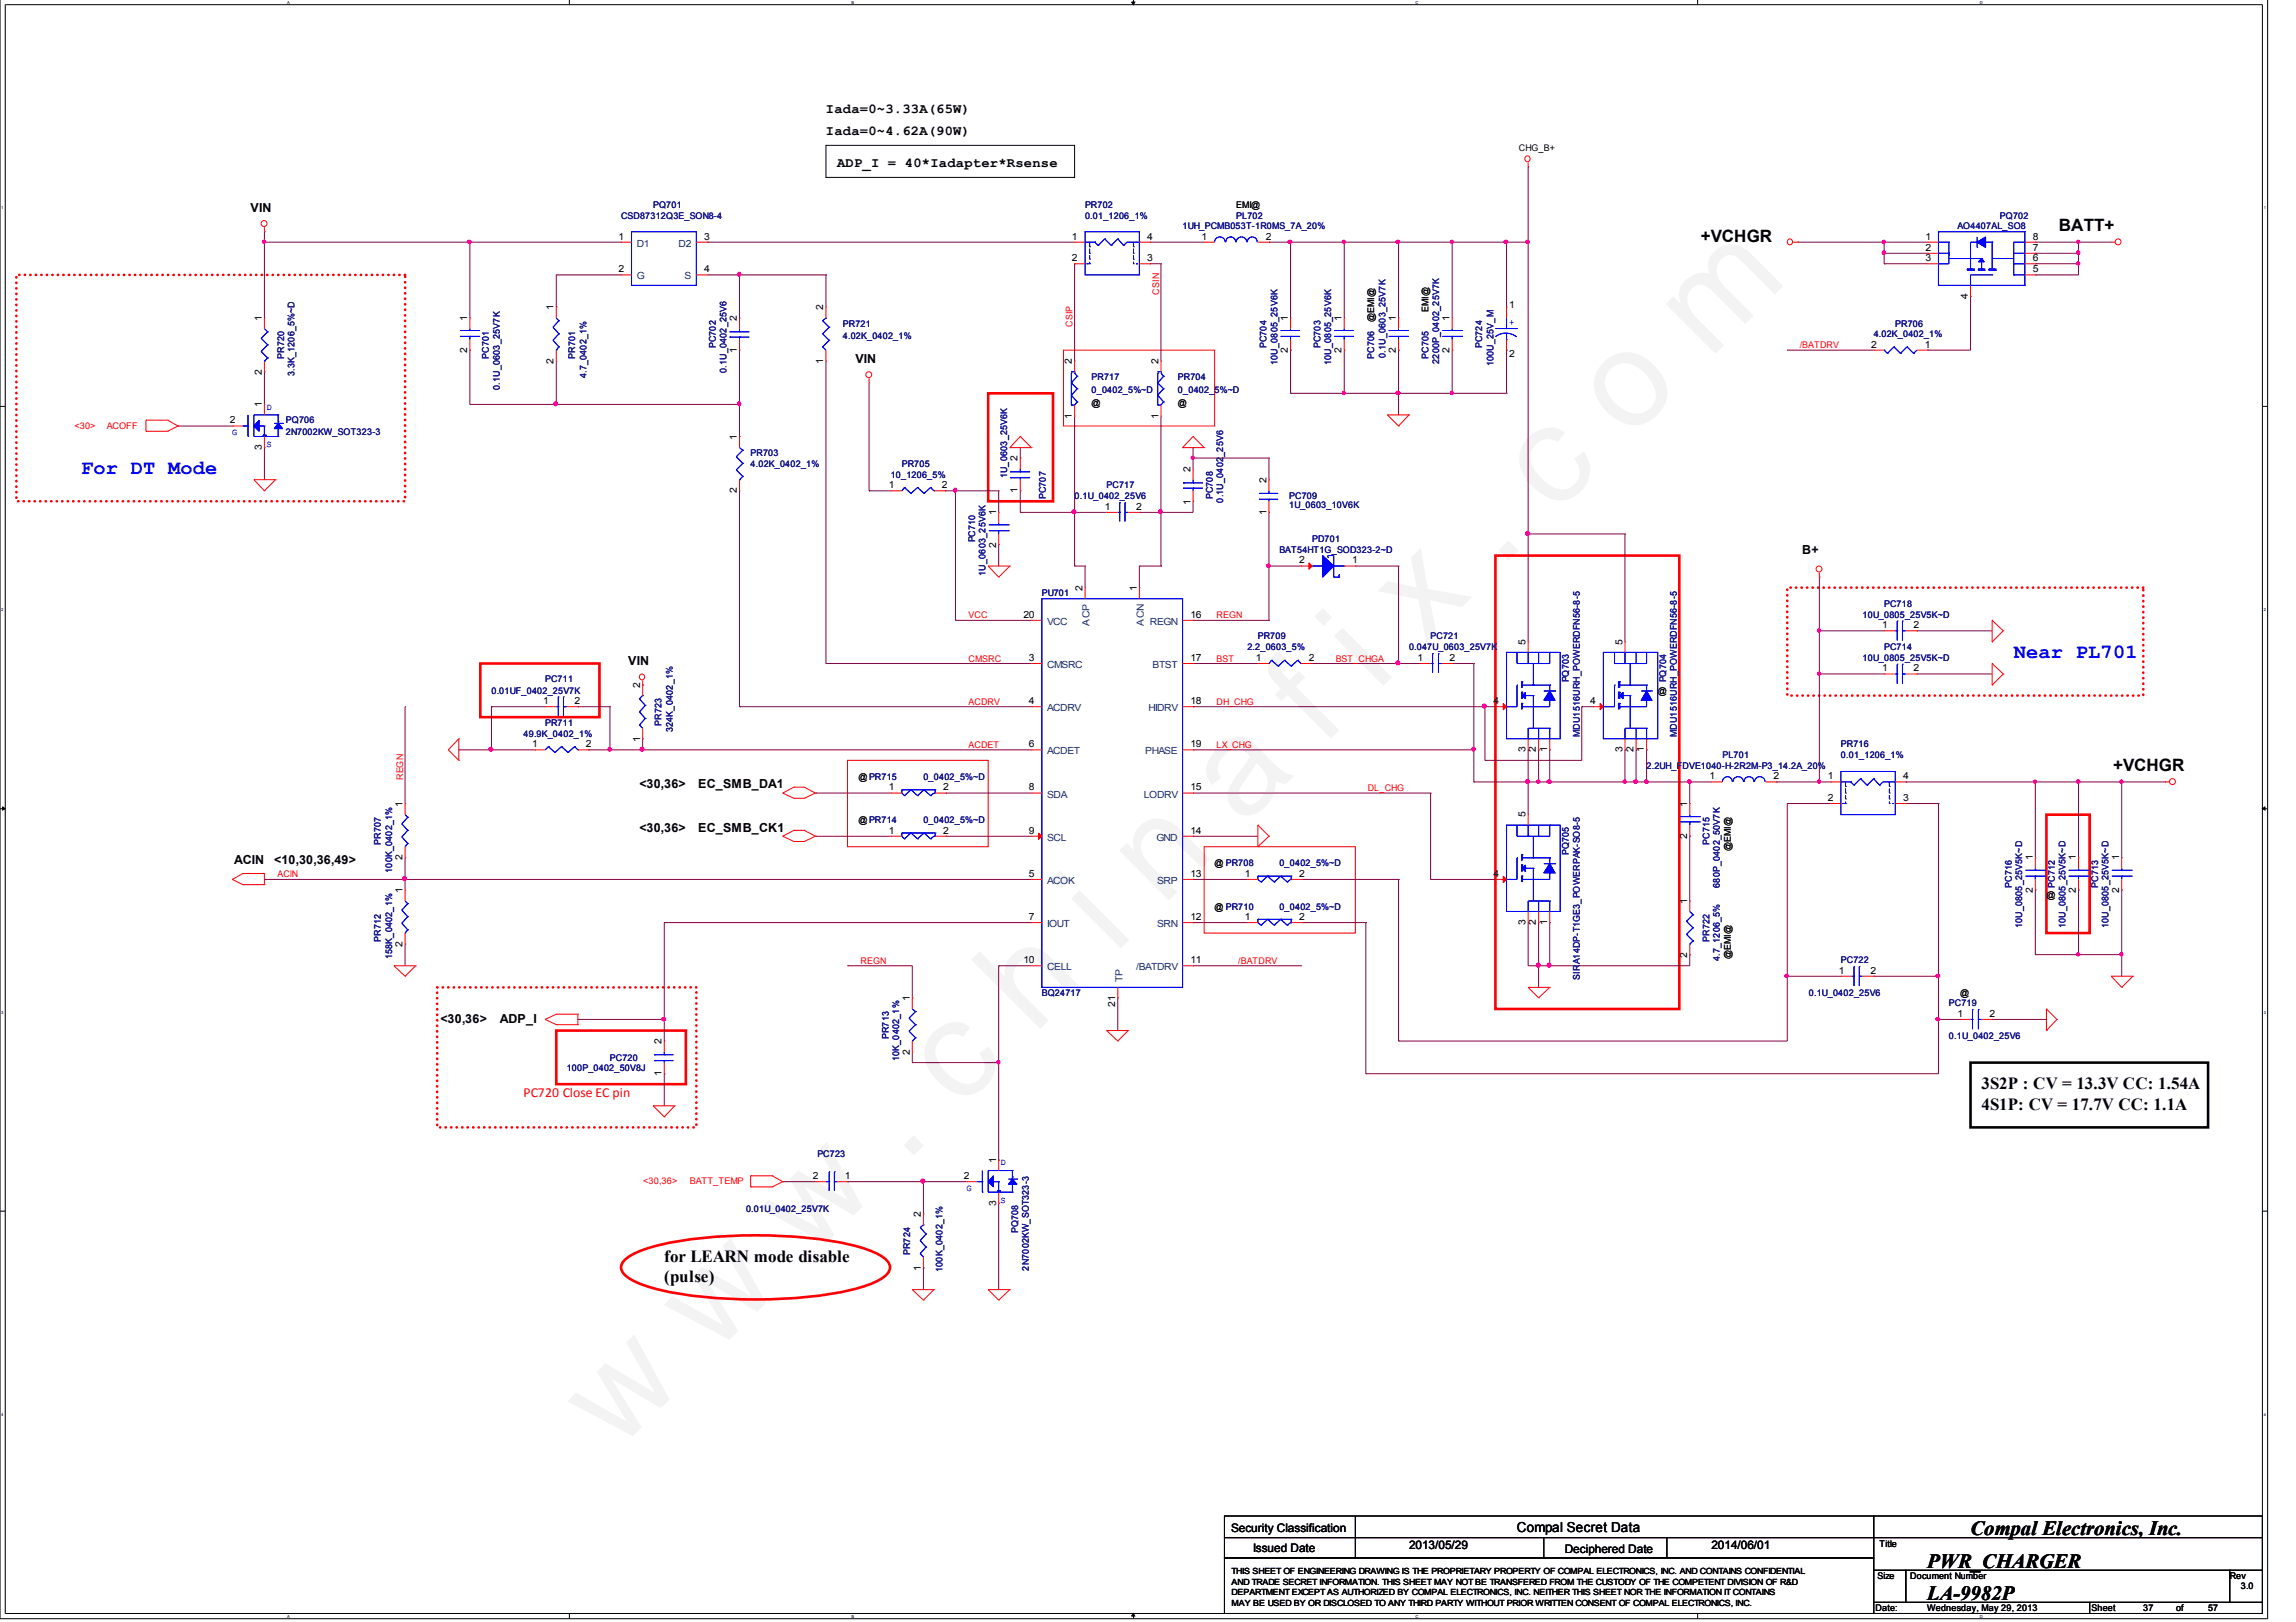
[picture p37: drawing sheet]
<svg xmlns="http://www.w3.org/2000/svg" width="297mm" height="210mm" viewBox="0 0 297 210" stroke-linecap="round" stroke-linejoin="round" font-family="sans-serif">
<defs><g id="words">
<text font-size="17.6" fill="#f0f" x="79.7" y="188" transform="rotate(-45 79.7 188)">w w w . c h i n a f i x . c o m</text>
<g font-size="2.6" fill="#00f">
<text x="10.5" y="61.4">For DT Mode</text>
<text x="260.5" y="85.2">Near PL701</text>
</g>
<g font-size="2.6">
<text x="249.3" y="202.9">PWR_CHARGER</text>
<text x="254.9" y="198.6">Compal Electronics, Inc.</text>
<text x="249.3" y="207">LA-9982P</text>
</g>
<g font-size="2.2">
<text x="266.4" y="29.9">BATT+</text>
<text x="220" y="31.3">+VCHGR</text>
<text x="273.4" y="99.8">+VCHGR</text>
<text x="256.4" y="141">3S2P : CV = 13.3V CC: 1.54A</text>
<text x="256.4" y="143.6">4S1P: CV = 17.7V CC: 1.1A</text>
<text x="85.9" y="163.3">for LEARN mode disable</text>
<text x="85.9" y="166">(pulse)</text>
</g>
<g font-size="1.8">
<text x="106.8" y="17.5">Iada=0~4.62A(90W)</text>
<text x="106.8" y="14.7">Iada=0~3.33A(65W)</text>
<text x="108.3" y="21.6">ADP_I = 40*Iadapter*Rsense</text>
<text x="196.3" y="198.2">Compal Secret Data</text>
</g>
<text font-size="1.8" fill="#f00" x="67.7" y="142">PC720 Close EC pin</text>
<g font-size="1.6">
<text x="32.4" y="27.4">VIN</text>
<text x="110.7" y="47">VIN</text>
<text x="233.2" y="71.7">B+</text>
<text x="81.3" y="86.1">VIN</text>
<text x="82.7" y="102">&lt;30,36&gt;</text>
<text x="82.7" y="107.6">&lt;30,36&gt;</text>
<text x="90.3" y="102">EC_SMB_DA1</text>
<text x="90.3" y="107.6">EC_SMB_CK1</text>
<text x="30.3" y="111.8">ACIN</text>
<text x="35.5" y="111.8">&lt;10,30,36,49&gt;</text>
<text x="57" y="132.4">&lt;30,36&gt;</text>
<text x="64.7" y="132.4">ADP_I</text>
</g>
<g font-size="1.5">
<text x="159.3" y="198.2">Security Classification</text>
<text x="162.1" y="200.8">Issued Date</text>
<text x="182.3" y="200.4">2013/05/29</text>
<text x="202.4" y="201">Deciphered Date</text>
<text x="221.4" y="200.4">2014/06/01</text>
</g>
<g font-size="1.3">
<text x="80" y="31">1</text>
<text x="80" y="35.2">2</text>
<text x="91.1" y="35.2">4</text>
<text x="91.1" y="31">3</text>
<text x="138.7" y="31">1</text>
<text x="138.7" y="33.8">2</text>
<text x="148.4" y="33.8">3</text>
<text x="148.4" y="31">4</text>
<text x="155.4" y="31">1</text>
<text x="163.7" y="31">2</text>
<text x="249.1" y="33.8">3</text>
<text x="249.1" y="32.4">2</text>
<text x="249.1" y="31">1</text>
<text x="263" y="33.8">6</text>
<text x="263" y="35.2">5</text>
<text x="263" y="32.4">7</text>
<text x="263" y="31">8</text>
<text x="33.9" y="41.5" transform="rotate(-90 33.9 41.5)">1</text>
<text x="60.5" y="41.5" transform="rotate(-90 60.5 41.5)">1</text>
<text x="71.6" y="40.1" transform="rotate(-90 71.6 40.1)">1</text>
<text x="95.3" y="41.5" transform="rotate(-90 95.3 41.5)">2</text>
<text x="106.5" y="40.1" transform="rotate(-90 106.5 40.1)">2</text>
<text x="166.6" y="41.5" transform="rotate(-90 166.6 41.5)">1</text>
<text x="173.6" y="41.5" transform="rotate(-90 173.6 41.5)">1</text>
<text x="180.6" y="41.5" transform="rotate(-90 180.6 41.5)">1</text>
<text x="187.5" y="41.5" transform="rotate(-90 187.5 41.5)">1</text>
<text x="195.2" y="39.9">1</text>
<text x="254.6" y="38.7" transform="rotate(-90 254.6 38.7)">4</text>
<text x="60.5" y="45.7" transform="rotate(-90 60.5 45.7)">2</text>
<text x="71.6" y="47.1" transform="rotate(-90 71.6 47.1)">2</text>
<text x="95.3" y="45.7" transform="rotate(-90 95.3 45.7)">1</text>
<text x="106.5" y="47.1" transform="rotate(-90 106.5 47.1)">1</text>
<text x="138.7" y="47.1" transform="rotate(-90 138.7 47.1)">2</text>
<text x="149.9" y="47.1" transform="rotate(-90 149.9 47.1)">2</text>
<text x="166.6" y="45.7" transform="rotate(-90 166.6 45.7)">2</text>
<text x="173.6" y="45.7" transform="rotate(-90 173.6 45.7)">2</text>
<text x="180.6" y="45.7" transform="rotate(-90 180.6 45.7)">2</text>
<text x="187.5" y="45.7" transform="rotate(-90 187.5 45.7)">2</text>
<text x="195.2" y="46.2">2</text>
<text x="242.1" y="45">2</text>
<text x="249" y="45">1</text>
<text x="33.9" y="52.7" transform="rotate(-90 33.9 52.7)">1</text>
<text x="33.9" y="48.5" transform="rotate(-90 33.9 48.5)">2</text>
<text x="29.7" y="54.8">2</text>
<text x="33.9" y="58.3" transform="rotate(-90 33.9 58.3)">3</text>
<text x="95.3" y="56.9" transform="rotate(-90 95.3 56.9)">1</text>
<text x="131.7" y="59.7" transform="rotate(-90 131.7 59.7)">2</text>
<text x="138.7" y="54.2" transform="rotate(-90 138.7 54.2)">1</text>
<text x="149.9" y="54.2" transform="rotate(-90 149.9 54.2)">1</text>
<text x="95.3" y="63.9" transform="rotate(-90 95.3 63.9)">2</text>
<text x="115" y="63.2">1</text>
<text x="121.8" y="63.2">2</text>
<text x="131.7" y="63.9" transform="rotate(-90 131.7 63.9)">1</text>
<text x="142.9" y="66">1</text>
<text x="147" y="66">2</text>
<text x="154" y="65.3" transform="rotate(-90 154 65.3)">1</text>
<text x="154" y="61.1" transform="rotate(-90 154 61.1)">2</text>
<text x="163.8" y="62.5" transform="rotate(-90 163.8 62.5)">2</text>
<text x="128.9" y="70.9" transform="rotate(-90 128.9 70.9)">2</text>
<text x="128.9" y="66.6" transform="rotate(-90 128.9 66.6)">1</text>
<text x="163.8" y="66.6" transform="rotate(-90 163.8 66.6)">1</text>
<text x="140" y="76.5" transform="rotate(-90 140 76.5)">2</text>
<text x="147.1" y="76.5" transform="rotate(-90 147.1 76.5)">1</text>
<text x="168.1" y="72.9">2</text>
<text x="174.9" y="72.9">1</text>
<text x="132.4" y="79.9">20</text>
<text x="154" y="79.9">16</text>
<text x="197.4" y="83.4" transform="rotate(-90 197.4 83.4)">5</text>
<text x="209.9" y="83.4" transform="rotate(-90 209.9 83.4)">5</text>
<text x="243.5" y="81.3">1</text>
<text x="247.6" y="81.3">2</text>
<text x="82.8" y="89" transform="rotate(-90 82.8 89)">2</text>
<text x="133.1" y="85.5">3</text>
<text x="154" y="85.5">17</text>
<text x="162.5" y="85.5">1</text>
<text x="169.3" y="85.5">2</text>
<text x="183.4" y="85.5">1</text>
<text x="187.5" y="85.5">2</text>
<text x="243.5" y="86.9">1</text>
<text x="247.6" y="86.9">2</text>
<text x="70.3" y="91.1">1</text>
<text x="74.3" y="91.1">2</text>
<text x="133.1" y="91.1">4</text>
<text x="154" y="91.1">18</text>
<text x="193.2" y="91.1">4</text>
<text x="205.7" y="91.1">4</text>
<text x="68.8" y="96.7">1</text>
<text x="75.8" y="96.7">2</text>
<text x="82.8" y="96" transform="rotate(-90 82.8 96)">1</text>
<text x="133.1" y="96.7">6</text>
<text x="154" y="96.7">19</text>
<text x="197.4" y="97.4" transform="rotate(-90 197.4 97.4)">3</text>
<text x="198.7" y="97.4" transform="rotate(-90 198.7 97.4)">2</text>
<text x="200.2" y="97.4" transform="rotate(-90 200.2 97.4)">1</text>
<text x="209.9" y="97.4" transform="rotate(-90 209.9 97.4)">3</text>
<text x="211.3" y="97.4" transform="rotate(-90 211.3 97.4)">2</text>
<text x="212.7" y="97.4" transform="rotate(-90 212.7 97.4)">1</text>
<text x="221.1" y="100.9">1</text>
<text x="229.4" y="100.9">2</text>
<text x="236.5" y="100.9">1</text>
<text x="246.2" y="100.9">4</text>
<text x="52.1" y="104.4" transform="rotate(-90 52.1 104.4)">1</text>
<text x="115" y="102.3">1</text>
<text x="115" y="107.9">1</text>
<text x="122" y="102.3">2</text>
<text x="122" y="107.9">2</text>
<text x="133.1" y="107.9">9</text>
<text x="133.1" y="102.3">8</text>
<text x="154" y="102.3">15</text>
<text x="154" y="107.9">14</text>
<text x="197.4" y="105.8" transform="rotate(-90 197.4 105.8)">5</text>
<text x="218.3" y="104.4" transform="rotate(-90 218.3 104.4)">1</text>
<text x="236.5" y="103.6">2</text>
<text x="246.2" y="103.6">3</text>
<text x="52.1" y="111.4" transform="rotate(-90 52.1 111.4)">2</text>
<text x="133.1" y="113.5">5</text>
<text x="154" y="113.5">13</text>
<text x="161" y="113.5">1</text>
<text x="168.1" y="113.5">2</text>
<text x="193.2" y="113.5">4</text>
<text x="218.3" y="108.6" transform="rotate(-90 218.3 108.6)">2</text>
<text x="263" y="111.4" transform="rotate(-90 263 111.4)">1</text>
<text x="268.6" y="111.4" transform="rotate(-90 268.6 111.4)">1</text>
<text x="274.2" y="111.4" transform="rotate(-90 274.2 111.4)">1</text>
<text x="52.1" y="115.6" transform="rotate(-90 52.1 115.6)">1</text>
<text x="133.1" y="119.1">7</text>
<text x="154" y="119.1">12</text>
<text x="161" y="119.1">1</text>
<text x="168.1" y="119.1">2</text>
<text x="197.4" y="119.7" transform="rotate(-90 197.4 119.7)">3</text>
<text x="198.7" y="119.7" transform="rotate(-90 198.7 119.7)">2</text>
<text x="200.2" y="119.7" transform="rotate(-90 200.2 119.7)">1</text>
<text x="218.3" y="116.9" transform="rotate(-90 218.3 116.9)">1</text>
<text x="263" y="115.6" transform="rotate(-90 263 115.6)">2</text>
<text x="268.6" y="115.6" transform="rotate(-90 268.6 115.6)">2</text>
<text x="274.2" y="115.6" transform="rotate(-90 274.2 115.6)">2</text>
<text x="52.1" y="122.5" transform="rotate(-90 52.1 122.5)">2</text>
<text x="132.4" y="124.6">10</text>
<text x="154" y="124.6">11</text>
<text x="218.3" y="124" transform="rotate(-90 218.3 124)">2</text>
<text x="237.9" y="126">1</text>
<text x="242" y="126">2</text>
<text x="117.7" y="129.6" transform="rotate(-90 117.7 129.6)">1</text>
<text x="144.3" y="130.3" transform="rotate(-90 144.3 130.3)">21</text>
<text x="253.2" y="131.6">1</text>
<text x="257.4" y="131.6">2</text>
<text x="85.6" y="135.1" transform="rotate(-90 85.6 135.1)">2</text>
<text x="117.7" y="136.5" transform="rotate(-90 117.7 136.5)">2</text>
<text x="85.6" y="139.3" transform="rotate(-90 85.6 139.3)">1</text>
<text x="105.2" y="152.6">2</text>
<text x="109.3" y="152.6">1</text>
<text x="124.7" y="152.6">2</text>
<text x="128.9" y="150.5" transform="rotate(-90 128.9 150.5)">1</text>
<text x="119.1" y="157.5" transform="rotate(-90 119.1 157.5)">2</text>
<text x="128.9" y="156.1" transform="rotate(-90 128.9 156.1)">3</text>
<text x="119.1" y="164.4" transform="rotate(-90 119.1 164.4)">1</text>
</g>
<g font-size="1.3" fill="#004080">
<text x="82.4" y="31.9">D1</text>
<text x="87.8" y="31.9">D2</text>
<text x="82.4" y="36.2">G</text>
<text x="88.6" y="36.2">S</text>
<text x="135.5" y="80.9">VCC</text>
<text x="141" y="81" transform="rotate(-90 141 81)">ACP</text>
<text x="148" y="81" transform="rotate(-90 148 81)">ACN</text>
<text x="148.8" y="80.9">REGN</text>
<text x="135.5" y="86.5">CMSRC</text>
<text x="149.1" y="86.5">BTST</text>
<text x="135.5" y="92">ACDRV</text>
<text x="148.6" y="92">HIDRV</text>
<text x="135.5" y="97.6">ACDET</text>
<text x="148.2" y="97.6">PHASE</text>
<text x="135.5" y="103.2">SDA</text>
<text x="148" y="103.2">LODRV</text>
<text x="135.5" y="108.8">SCL</text>
<text x="149.6" y="108.8">GND</text>
<text x="135.5" y="120">IOUT</text>
<text x="135.5" y="114.4">ACOK</text>
<text x="149.7" y="120">SRN</text>
<text x="149.7" y="114.4">SRP</text>
<text x="135.5" y="125.6">CELL</text>
<text x="147" y="125.6">/BATDRV</text>
<text x="145.2" y="127.1" transform="rotate(-90 145.2 127.1)">TP</text>
</g>
<g font-size="1.2">
<text x="196.5" y="19.6">CHG_B+</text>
<text x="159.9" y="26.9">EMI@</text>
<text x="177.8" y="41.7" transform="rotate(-90 177.8 41.7)">@EMI@</text>
<text x="184.8" y="40.4" transform="rotate(-90 184.8 40.4)">EMI@</text>
<text x="141.2" y="52.6">@</text>
<text x="152.4" y="52.6">@</text>
<text x="214.5" y="89.8">@</text>
<text x="111.1" y="100.9">@PR715</text>
<text x="111.1" y="106.5">@PR714</text>
<text x="157.1" y="112.1">@ PR708</text>
<text x="223.9" y="110.2" transform="rotate(-90 223.9 110.2)">@EMI@</text>
<text x="157.1" y="117.7">@ PR710</text>
<text x="264.8" y="116.3">@</text>
<text x="223.9" y="124.1" transform="rotate(-90 223.9 124.1)">@EMI@</text>
<text x="253.6" y="128.9">@</text>
<text x="243.2" y="200.3">Title</text>
<text x="242.7" y="208.5">Date:</text>
<text x="242.9" y="204.3">Size</text>
<text x="247.1" y="204.3">Document Number</text>
<text x="249.3" y="208.5">Wednesday, May 29, 2013</text>
<text x="270.6" y="208.5">Sheet</text>
<text x="277.3" y="208.5">37</text>
<text x="281.5" y="208.5">of</text>
<text x="285.7" y="208.5">57</text>
<text x="288.5" y="204.3">Rev</text>
<text x="289.9" y="205.7">3.0</text>
</g>
<g font-size="1.2" fill="#000080">
<text x="80.3" y="28.3">CSD87312Q3E_SON8-4</text>
<text x="84.5" y="26.9">PQ701</text>
<text x="140.4" y="26.9">PR702</text>
<text x="140.4" y="28.3">0.01_1206_1%</text>
<text x="153" y="29.6">1UH_PCMB053T-1R0MS_7A_20%</text>
<text x="159.9" y="28.3">PL702</text>
<text x="253.2" y="29.6">AO4407AL_SO8</text>
<text x="258.7" y="28.3">PQ702</text>
<text x="36.7" y="46.4" transform="rotate(-90 36.7 46.4)">PR720</text>
<text x="63.2" y="46.4" transform="rotate(-90 63.2 46.4)">PC701</text>
<text x="74.4" y="46.4" transform="rotate(-90 74.4 46.4)">PR701</text>
<text x="92.6" y="45.1" transform="rotate(-90 92.6 45.1)">PC702</text>
<text x="109.1" y="42.3">PR721</text>
<text x="109.1" y="43.9">4.02K_0402_1%</text>
<text x="163.8" y="45.1" transform="rotate(-90 163.8 45.1)">PC704</text>
<text x="165.3" y="47.3" transform="rotate(-90 165.3 47.3)">10U_0805_25V6K</text>
<text x="170.9" y="45.1" transform="rotate(-90 170.9 45.1)">PC703</text>
<text x="172.2" y="47.3" transform="rotate(-90 172.2 47.3)">10U_0805_25V6K</text>
<text x="177.8" y="46.4" transform="rotate(-90 177.8 46.4)">PC706</text>
<text x="179.2" y="46.3" transform="rotate(-90 179.2 46.3)">0.1U_0603_25V7K</text>
<text x="184.8" y="46.4" transform="rotate(-90 184.8 46.4)">PC705</text>
<text x="186.2" y="47.1" transform="rotate(-90 186.2 47.1)">2200P_0402_25V7K</text>
<text x="191.8" y="45.1" transform="rotate(-90 191.8 45.1)">PC724</text>
<text x="193.2" y="47.4" transform="rotate(-90 193.2 47.4)">100U_25V_M</text>
<text x="242.4" y="43.6">4.02K_0402_1%</text>
<text x="245.2" y="42.3">PR706</text>
<text x="38.1" y="48.7" transform="rotate(-90 38.1 48.7)">3.3K_1206_5%~D</text>
<text x="64.7" y="50.5" transform="rotate(-90 64.7 50.5)">0.1U_0603_25V7K</text>
<text x="75.9" y="49" transform="rotate(-90 75.9 49)">4.7_0402_1%</text>
<text x="94" y="48.3" transform="rotate(-90 94 48.3)">0.1U_0402_25V6</text>
<text x="141.2" y="49.2">PR717</text>
<text x="141.2" y="50.9">0_0402_5%~D</text>
<text x="152.4" y="49.2">PR704</text>
<text x="152.4" y="50.9">0_0402_5%~D</text>
<text x="37" y="54.8">PQ706</text>
<text x="37" y="56.2">2N7002KW_SOT323-3</text>
<text x="97.1" y="59">PR703</text>
<text x="97.1" y="60.4">4.02K_0402_1%</text>
<text x="115.2" y="61.8">10_1206_5%</text>
<text x="116.7" y="60.4">PR705</text>
<text x="130.3" y="61.9" transform="rotate(-90 130.3 61.9)">1U_0603_25V6K</text>
<text x="135.3" y="64.6" transform="rotate(-90 135.3 64.6)">PC707</text>
<text x="139" y="64.6">0.1U_0402_25V6</text>
<text x="143.2" y="63.2">PC717</text>
<text x="156.9" y="64.6" transform="rotate(-90 156.9 64.6)">PC708</text>
<text x="158.2" y="65" transform="rotate(-90 158.2 65)">0.1U_0402_25V6</text>
<text x="166.8" y="64.6">PC709</text>
<text x="166.8" y="65.8">1U_0603_10V6K</text>
<text x="126.2" y="70.2" transform="rotate(-90 126.2 70.2)">PC710</text>
<text x="165.5" y="71.6">BAT54HT1G_SOD323-2~D</text>
<text x="169.8" y="70.2">PD701</text>
<text x="127.5" y="74.5" transform="rotate(-90 127.5 74.5)">1U_0603_25V6K</text>
<text x="134.8" y="77.1">PU701</text>
<text x="162.7" y="82.7">PR709</text>
<text x="185.1" y="82.7">PC721</text>
<text x="241" y="79.9">10U_0805_25V5K~D</text>
<text x="243.8" y="78.6">PC718</text>
<text x="63.6" y="89.8">0.01UF_0402_25V7K</text>
<text x="70.5" y="88.3">PC711</text>
<text x="161.4" y="84.2">2.2_0603_5%</text>
<text x="182.3" y="84.2">0.047U_0603_25V7K</text>
<text x="202.9" y="88.3" transform="rotate(-90 202.9 88.3)">PQ703</text>
<text x="215.6" y="88.3" transform="rotate(-90 215.6 88.3)">PQ704</text>
<text x="241" y="85.5">10U_0805_25V5K~D</text>
<text x="243.8" y="84.2">PC714</text>
<text x="67.7" y="95.3">49.9K_0402_1%</text>
<text x="70.5" y="93.9">PR711</text>
<text x="85.6" y="93.9" transform="rotate(-90 85.6 93.9)">PR723</text>
<text x="87" y="94.8" transform="rotate(-90 87 94.8)">324K_0402_1%</text>
<text x="204.4" y="95.3" transform="rotate(-90 204.4 95.3)">MDU1516URH_POWERDFN56-8-5</text>
<text x="216.9" y="95.3" transform="rotate(-90 216.9 95.3)">MDU1516URH_POWERDFN56-8-5</text>
<text x="119.5" y="100.9">0_0402_5%~D</text>
<text x="213" y="99.5">2.2UH_FDVE1040-H-2R2M-P3_14.2A_20%</text>
<text x="222.8" y="98.1">PL701</text>
<text x="238.2" y="96.7">PR716</text>
<text x="238.2" y="98.1">0.01_1206_1%</text>
<text x="119.5" y="106.5">0_0402_5%~D</text>
<text x="49.3" y="109.3" transform="rotate(-90 49.3 109.3)">PR707</text>
<text x="50.7" y="113" transform="rotate(-90 50.7 113)">100K_0402_1%</text>
<text x="165.5" y="112.1">0_0402_5%~D</text>
<text x="202.9" y="110.7" transform="rotate(-90 202.9 110.7)">PQ705</text>
<text x="221.1" y="109.3" transform="rotate(-90 221.1 109.3)">PC715</text>
<text x="165.5" y="117.7">0_0402_5%~D</text>
<text x="222.5" y="114.9" transform="rotate(-90 222.5 114.9)">680P_0402_50V7K</text>
<text x="260.3" y="114.9" transform="rotate(-90 260.3 114.9)">PC716</text>
<text x="265.9" y="114.9" transform="rotate(-90 265.9 114.9)">PC712</text>
<text x="271.4" y="114.9" transform="rotate(-90 271.4 114.9)">PC713</text>
<text x="49.3" y="121.8" transform="rotate(-90 49.3 121.8)">PR712</text>
<text x="50.7" y="124.1" transform="rotate(-90 50.7 124.1)">158K_0402_1%</text>
<text x="221.1" y="121.8" transform="rotate(-90 221.1 121.8)">PR722</text>
<text x="222.5" y="124.4" transform="rotate(-90 222.5 124.4)">4.7_1206_5%</text>
<text x="238.2" y="124.6">PC722</text>
<text x="261.6" y="120.2" transform="rotate(-90 261.6 120.2)">10U_0805_25V5K~D</text>
<text x="267.2" y="120.2" transform="rotate(-90 267.2 120.2)">10U_0805_25V5K~D</text>
<text x="272.8" y="120.2" transform="rotate(-90 272.8 120.2)">10U_0805_25V5K~D</text>
<text x="134.8" y="128.9">BQ24717</text>
<text x="204.4" y="126.8" transform="rotate(-90 204.4 126.8)">SIRA14DP-T1GE3_POWERPAK-SO8-5</text>
<text x="234" y="128.9">0.1U_0402_25V6</text>
<text x="252.1" y="130.2">PC719</text>
<text x="78.9" y="137.3">PC720</text>
<text x="115" y="134.5" transform="rotate(-90 115 134.5)">PR713</text>
<text x="116.3" y="137.3" transform="rotate(-90 116.3 137.3)">10K_0402_1%</text>
<text x="252.1" y="134.5">0.1U_0402_25V6</text>
<text x="73.3" y="138.6">100P_0402_50V8J</text>
<text x="105.7" y="149.8">PC723</text>
<text x="96.5" y="156.8">0.01U_0402_25V7K</text>
<text x="131.7" y="159.6" transform="rotate(-90 131.7 159.6)">PQ708</text>
<text x="117.8" y="162.4" transform="rotate(-90 117.8 162.4)">PR724</text>
<text x="121.9" y="164.6" transform="rotate(-90 121.9 164.6)">100K_0402_1%</text>
<text x="133.1" y="164.4" transform="rotate(-90 133.1 164.4)">2N7002KW_SOT323-3</text>
</g>
<g font-size="1.2" fill="#f00">
<text x="149.9" y="38.1" transform="rotate(-90 149.9 38.1)">CSIN</text>
<text x="138.8" y="42.3" transform="rotate(-90 138.8 42.3)">CSIP</text>
<text x="232.8" y="45.1">/BATDRV</text>
<text x="9.7" y="55.5">&lt;30&gt;</text>
<text x="13.8" y="55.5">ACOFF</text>
<text x="125.3" y="80">VCC</text>
<text x="157.4" y="80">REGN</text>
<text x="125.3" y="85.6">CMSRC</text>
<text x="157.4" y="85.6">BST</text>
<text x="172.8" y="85.6">BST_CHGA</text>
<text x="125.3" y="91.2">ACDRV</text>
<text x="157.4" y="91.2">DH_CHG</text>
<text x="52.2" y="100.9" transform="rotate(-90 52.2 100.9)">REGN</text>
<text x="125.3" y="96.8">ACDET</text>
<text x="157.4" y="96.8">LX_CHG</text>
<text x="177" y="102.4">DL_CHG</text>
<text x="35.9" y="113.6">ACIN</text>
<text x="111.3" y="124.7">REGN</text>
<text x="160.2" y="124.7">/BATDRV</text>
<text x="83.2" y="153.3">&lt;30,36&gt;</text>
<text x="89.2" y="153.3">BATT_TEMP</text>
</g>
<g font-size="1.2" fill="#00f">
<text x="195.2" y="42.1">+</text>
<text x="34.5" y="53">D</text>
<text x="30.1" y="56.3">G</text>
<text x="34.5" y="57.8">S</text>
<text x="125.1" y="154.1">G</text>
<text x="129.5" y="150.8">D</text>
<text x="129.5" y="155.6">S</text>
</g>
<g font-size="1.1">
<text x="159.3" y="203.7">THIS SHEET OF ENGINEERING DRAWING IS THE PROPRIETARY PROPERTY OF COMPAL ELECTRONICS, INC. AND CONTAINS CONFIDENTIAL</text>
<text x="159.3" y="205.1">AND TRADE SECRET INFORMATION. THIS SHEET MAY NOT BE TRANSFERED FROM THE CUSTODY OF THE COMPETENT DIVISION OF R&amp;D</text>
<text x="159.3" y="206.4">DEPARTMENT EXCEPT AS AUTHORIZED BY COMPAL ELECTRONICS, INC. NEITHER THIS SHEET NOR THE INFORMATION IT CONTAINS</text>
<text x="159.3" y="207.8">MAY BE USED BY OR DISCLOSED TO ANY THIRD PARTY WITHOUT PRIOR WRITTEN CONSENT OF COMPAL ELECTRONICS, INC.</text>
</g>
<g font-size=".5">
<text x="37.2" y=".5">A</text>
<text x="110.2" y=".5">B</text>
<text x="183.1" y=".5">C</text>
<text x="256.1" y=".5">D</text>
<text x=".2" y="27.1">1</text>
<text x="292.9" y="27.1">1</text>
<text x=".2" y="79.1">2</text>
<text x="292.9" y="79.1">2</text>
<text x=".2" y="131.2">3</text>
<text x="292.9" y="131.2">3</text>
<text x=".2" y="183.2">4</text>
<text x="292.9" y="183.2">4</text>
<text x="37.2" y="209.4">A</text>
<text x="110.2" y="209.4">B</text>
<text x="183.1" y="209.4">C</text>
<text x="256.1" y="209.4">D</text>
</g>
</g></defs>
<path d="M0 -.1v209.6h293.4v-209.6M.7 .6h292v208.2h-292z" fill="none" stroke="#000" stroke-width=".13"/>
<g fill="#fff">
<path d="M37.2 0h.2v.5h-.2z"/>
<path d="M37.2 208.9h.2v.5h-.2z"/>
</g>
<path d="M73.7 -.1v.7M73.7 208.8v.7" fill="none" stroke="#000" stroke-width=".13"/>
<g fill="#fff">
<path d="M110.2 0h.2v.5h-.2z"/>
<path d="M110.2 208.9h.2v.5h-.2z"/>
</g>
<path d="M146.6 -.1v.7M146.6 208.8v.7" fill="none" stroke="#000" stroke-width=".13"/>
<path d="M146.4 .3h.4l-.2 .3zM146.6 208.8l.2 .3h-.4z" fill="#000" stroke="#000" stroke-width=".13"/>
<g fill="#fff">
<path d="M183.1 0h.3v.5h-.3z"/>
<path d="M183.1 208.9h.3v.5h-.3z"/>
</g>
<path d="M219.6 -.1v.7M219.6 208.8v.7" fill="none" stroke="#000" stroke-width=".13"/>
<g fill="#fff">
<path d="M256.1 0h.3v.5h-.3z"/>
<path d="M256.1 208.9h.3v.5h-.3z"/>
<path d="M.2 26.6h.1v.5h-.1z"/>
<path d="M292.9 26.6h.1v.5h-.1z"/>
<path d="M.2 78.6h.1v.5h-.1z"/>
<path d="M292.9 78.6h.1v.5h-.1z"/>
</g>
<path d="M0 52.6h.7M292.7 52.6h.7" fill="none" stroke="#000" stroke-width=".13"/>
<g fill="#fff">
<path d="M.2 130.7h.1v.5h-.1z"/>
<path d="M292.9 130.7h.1v.5h-.1z"/>
</g>
<path d="M0 104.7h.7M292.7 104.7h.7" fill="none" stroke="#000" stroke-width=".13"/>
<path d="M.3 104.4l.4 .3-.4 .1zM292.7 104.7l.3-.3v.4z" fill="#000" stroke="#000" stroke-width=".13"/>
<g fill="#fff">
<path d="M.2 182.7h.1v.5h-.1z"/>
<path d="M292.9 182.7h.1v.5h-.1z"/>
</g>
<g fill="none" stroke="#000" stroke-width=".13">
<path d="M106.8 18.8h32.2v4.2h-32.2zM0 156.7h.7M292.7 156.7h.7M158.4 196.2h84v2.8h-84zM158.4 199h84v2.6h-84zM175.3 199h.1M175.3 196.2v5.4M199.7 199v2.6M215.6 199v2.6M242.4 196.2h50.3v2.8h-50.3zM242.4 199h50.3v4.2h-50.3zM158.4 201.6h84v7.2h-84z"/>
<path d="M175.3 201.6h.1M199.7 201.6h.1M215.6 201.6h.1M242.4 203.2h4.1v4.2h-4.1zM242.4 207.4h27.9v1.4h-27.9zM246.5 203.2h42v4.2h-42zM270.3 207.4h22.4v1.4h-22.4zM288.5 203.2h4.2v4.2h-4.2z"/>
</g>
<path d="M254.9 137.5h30.8v8.4h-30.8z" fill="none" stroke="#000" stroke-width=".34"/>
<path d="M2.1 35.6h50.3v29.3h-50.3zM231.2 76h46.1v14h-46.1zM56.6 127.8h33.5v18.1h-33.5z" fill="none" stroke="#f00" stroke-width=".34" stroke-dasharray="0 .7"/>
<path d="M193.5 71.9h23.8v58.7h-23.8zM62.1 85.9h15.5v6.9h-15.5zM264.8 105.4h5.5v15.3h-5.5zM80.8 163.1a8.2 8.2 0 0 1 3.4-1.7 58 58 0 0 1 19.4-1.3 32.1 32.1 0 0 1 9.8 2.1 2.5 2.5 0 0 1 1.7 1.8 2.5 2.5 0 0 1-1.7 1.8 34.4 34.4 0 0 1-11.7 2.3 57 57 0 0 1-17.5-1.5 8.2 8.2 0 0 1-3.4-1.6 1.21 1.21 0 0 1 0-1.9z" fill="none" stroke="#f00" stroke-width=".34"/>
<g fill="none" stroke="#800040" stroke-width=".13">
<path d="M34.2 30h.1M34.2 31.3h.1M34.2 30v11.2M34.2 31.3h46.1M60.8 31.3h.1M60.8 31.3v9.9M91.5 31.3h47.5M197.7 21.6h.1M197.7 21.6v47.5M232.6 31.3h16.7M243.8 32.8h5.5M243.8 34.1h5.5"/>
<path d="M243.8 31.3h.1M243.8 32.8h.1M243.8 34.1h.1M243.8 31.3v2.8M254.9 38.4h.1M254.9 38.4v6.9h-5.6M263.3 31.3h9.8M263.3 32.8h5.6M263.3 34.1h5.6M263.3 32.8h.1M263.3 31.3h.1M263.3 34.1h.1"/>
<path d="M263.3 35.6h.1M268.9 31.3h.1M268.9 32.8h.1M268.9 34.1h.1M268.9 31.3v4.3h-5.6M23 55.1h7.1M23 55.1h.1M34.2 48.1h.1M34.2 57.9h.1M34.2 48.1v4.2M34.2 57.9v4.2M60.8 52.3h11.2"/>
<path d="M60.8 45.3h.1M60.8 52.3h.1M60.8 45.3v7M106.8 46.8v39.1M231.2 45.3h11.2M249.3 45.3h.1M52.4 91.5h.1M52.4 91.5v12.5M59.4 97h.1M59.4 97h9.8M63.6 91.5h6.9M63.6 97h.1"/>
<path d="M63.6 91.5h.1M63.6 91.5v5.5M83.1 97h50.3M95.7 91.5h37.7M154.3 97h36.4M154.3 91.5h37.8M235.4 81.6h8.4M235.4 87.2h8.4M248 81.6h9.7M248 87.2h9.7M248 81.6h.1M248 87.2h.1"/>
<path d="M34.2 113.8h.1M34.2 113.8h99.2M52.4 111h.1M52.4 113.8h.1M52.4 111v4.2M85.9 119.4h47.5M154.3 102.6h30.8M246.5 104h.1M246.5 101.2h.1M246.5 104h4.3M246.5 101.2h33.6M250.8 104h.1"/>
<path d="M250.8 104v35h-74.1M263.3 101.2h.1M263.3 115.2h.1M263.3 101.2v9.8M263.3 115.2v8.3M268.9 101.2h.1M268.9 115.2h.1M268.9 101.2v9.8M268.9 115.2v8.3M274.5 101.2h.1M274.5 115.2h.1M274.5 101.2v9.8"/>
<path d="M274.5 115.2v11.1M280.1 101.2h.1M52.4 122.2h.1M52.4 122.2v2.8M180.9 134.7h50.3M231.2 126.3h7M242.4 126.3h.1M242.4 126.3h8.4M250.8 131.9h2.8M250.8 131.9h.1M250.8 126.3h.1M257.7 131.9h7.1"/>
<path d="M257.7 131.9h.1M263.3 123.5h11.2M263.3 123.5h.1M268.9 123.5h.1M274.5 123.5h.1"/>
</g>
<g fill="#f0f" stroke="#f0f" stroke-width=".13">
<path d="M250.5 131.7h.4l.1 .2-.1 .1h-.4l-.1-.1z" fill-rule="evenodd"/>
<path d="M60.5 31.1h.4l.1 .2-.1 .1h-.4v-.1z" fill-rule="evenodd"/>
<path d="M250.5 126.1h.4l.1 .2-.1 .1h-.4l-.1-.1z" fill-rule="evenodd"/>
<path d="M250.5 131.7h.4l.1 .2-.1 .1h-.4l-.1-.1z" fill-rule="evenodd"/>
<path d="M60.5 31.1h.4l.1 .2-.1 .1h-.4v-.1z" fill-rule="evenodd"/>
<path d="M250.5 126.1h.4l.1 .2-.1 .1h-.4l-.1-.1z" fill-rule="evenodd"/>
<circle cx="274.4" cy="101.1" r=".21"/>
<circle cx="263.3" cy="101.1" r=".21"/>
<circle cx="268.9" cy="101.1" r=".21"/>
<circle cx="274.4" cy="123.5" r=".21"/>
<circle cx="63.5" cy="97" r=".25"/>
<circle cx="52.3" cy="113.7" r=".25"/>
<circle cx="34.2" cy="31.3" r=".21"/>
<circle cx="268.9" cy="123.5" r=".21"/>
<circle cx="243.7" cy="31.3" r=".21"/>
<circle cx="243.7" cy="32.7" r=".24"/>
<circle cx="268.9" cy="31.3" r=".21"/>
<circle cx="268.9" cy="34.1" r=".21"/>
<circle cx="268.8" cy="32.7" r=".24"/>
</g>
<g fill="none" stroke="#f00" stroke-width=".13">
<path d="M34.2 30h.1M34.2 29.4v.6M197.7 21.6h.1M197.7 21v.6M249.3 34.1h.1M249.3 32.8h.1M249.3 31.3h.1M249.3 31.3h1.5M249.3 34.1h1.5M249.3 32.8h1.5M254.9 38.4h.1M254.9 36.9v1.5"/>
<path d="M262 31.3h1.3M262 34.1h1.3M262 35.6h1.3M262 32.8h1.3M263.3 34.1h.1M263.3 35.6h.1M263.3 32.8h.1M263.3 31.3h.1M273.1 31.3h.1M273.1 31.3h.5M18.9 55.8h2.8M18.9 55.8h.1"/>
<path d="M18.9 54.4h.1M18.9 54.4h2.8M18.9 54.4v1.4M21.7 54.4h.1M21.7 55.8h.1M21.7 54.4l1.3 .7M23 55.1h.1M23 55.1l-1.3 .7M30.1 55.1h.1M30.1 55.1h1.3M34.2 41.2h.1M34.2 48.1h.1"/>
<path d="M34.2 52.3h.1M34.2 57.9h.1M34.2 41.2v1.3M34.2 46.8v1.3M34.2 52.3v1.4M34.2 56.5v1.4M60.8 41.2h.1M60.8 45.3h.1M60.8 41.2v1.3M60.8 44v1.3M242.4 45.3h.1M242.4 45.3h1.4"/>
<path d="M248 45.3h1.3M249.3 45.3h.1M32.9 62.1l1.3 1.4M32.9 62.1h.1M32.9 62.1h2.7M34.2 63.5h.1M35.6 62.1h.1M35.6 62.1l-1.4 1.4M58 97h.1M58 97l1.4 1.4M59.4 95.6l-1.4 1.4M59.4 98.4h.1"/>
<path d="M59.4 95.6h.1M59.4 95.6v2.8M243.8 87.2h1.4M243.8 81.6h1.4M243.8 87.2h.1M243.8 81.6h.1M246.5 87.2h1.5M246.5 81.6h1.5M248 87.2h.1M248 81.6h.1M257.7 80.3h.1M257.7 83.1h.1"/>
<path d="M257.7 85.9h.1M257.7 88.7h.1M257.7 80.3v2.8M257.7 85.9v2.8M257.7 80.3l1.5 1.3M257.7 85.9l1.5 1.3M259.2 81.6h.1M259.2 87.2h.1M259.2 81.6l-1.5 1.5M259.2 87.2l-1.5 1.5M30.1 113.8h.1M30.1 113.8l1.3 .7"/>
<path d="M31.4 114.5h2.8M31.4 113l-1.3 .8M31.4 113h.1M31.4 114.5h.1M31.4 113h2.8M34.2 113h.1M34.2 114.5h.1M34.2 113v1.5M52.4 115.2h.1M52.4 104h.1M52.4 111h.1M52.4 104v1.4"/>
<path d="M52.4 109.6v1.4M52.4 115.2v1.4M236.8 101.2h1.4M236.8 104h1.4M245.2 101.2h1.3M245.2 104h1.3M246.5 104h.1M246.5 101.2h.1M263.3 111h.1M263.3 115.2h.1M263.3 111v1.4M263.3 113.8v1.4"/>
<path d="M268.9 111h.1M268.9 115.2h.1M268.9 111v1.4M268.9 113.8v1.4M274.5 111h.1M274.5 115.2h.1M274.5 111v1.4M274.5 113.8v1.4M280.1 101.2h.6M280.1 101.2h.1M51 125h.1M51 125h2.8"/>
<path d="M51 125l1.4 1.3M52.4 126.3h.1M52.4 122.2h.1M52.4 120.7v1.5M53.8 125h.1M53.8 125l-1.4 1.3M238.2 126.3h.1M238.2 126.3h1.4M241 126.3h1.4M242.4 126.3h.1M253.6 131.9h.1M253.6 131.9h1.3"/>
<path d="M256.4 131.9h1.3M257.7 131.9h.1M264.8 130.6h.1M264.8 133.4h.1M264.8 130.6v2.8M264.8 130.6l1.3 1.3M266.1 131.9h.1M266.1 131.9l-1.3 1.5M273.1 126.3h.1M273.1 126.3h2.8M273.1 126.3l1.4 1.5M274.5 127.8h.1"/>
<path d="M275.9 126.3h.1M275.9 126.3l-1.4 1.5"/>
<circle cx="34.2" cy="28.9" r=".38"/>
<circle cx="197.6" cy="20.5" r=".36"/>
<circle cx="274" cy="31.3" r=".38"/>
<circle cx="281.1" cy="101.1" r=".38"/>
</g>
<g fill="none" stroke="#00f" stroke-width=".13">
<path d="M250.8 31.3h1.3M250.8 32.8h1.3M250.8 36.9h11.2M250.8 32.8h.1M250.8 30h.1M250.8 36.9h.1M250.8 31.3h.1M250.8 34.1h.1M250.8 30v6.9M250.8 30h11.2M252.1 33h.1M252.1 32.9h.1"/>
<path d="M252.1 32.8h.1M252.1 31.3h.1M252.1 31.3v2.8h-1.3M252.1 33.5h4.3M254.5 34.8h.1M254.5 34.8v.2h.9M254.5 34.8h.9M254.9 33.5h.1M254.9 34.8h.1M254.9 36.9h.1M255.4 35h.1M255.4 34.8h.1"/>
<path d="M255.4 34.8v.2M255.8 32h.1M255.8 31.3h.1M255.8 30.7v1.3M255.8 31.3h-.9v3.5M255.9 34.8h.1M255.9 34.8v.2h.8M255.9 34.8h.8M256.4 34.8h.1M256.4 33.5h.1M256.4 33.9v.9M256.7 35h.1"/>
<path d="M256.7 34.8h.1M256.7 34.8v.2M256.9 31.3h.8M257.3 34.8h.1M257.3 34.8v.2h.8M257.3 34.8h.8M257.7 33.5h2.8M257.7 35.6h.1M257.7 31.3h.1M257.7 33.5h.1M257.7 31.3v3.5M257.7 35.6h-2.8v1.3"/>
<path d="M258.1 35h.1M258.1 34.8h.1M258.1 34.8v.2M260.5 35.6h.1M260.5 34.1h.1M260.5 32.8h.1M260.5 35.6h1.5M260.5 32.8h1.5M260.5 34.1h1.5M262 31.3h-1.5v4.3M262 31.3h.1M262 30h.1"/>
<path d="M262 36.9h.1M262 30v6.9M31.4 55.1h.7M32.1 55.1h.1M32.1 56.5h.1M32.1 53.7v2.8M32.9 53.7h3.1M32.9 53.7h.1M32.9 56.5h.1M32.9 53.7v2.8M32.9 56.5h3.1M33.5 55.1h.7"/>
<path d="M33.5 55.1h.1M33.8 43.8h.1M33.8 45.5h.1M33.8 43.8l.8 .8M33.8 45.5l.8 .8M34 56.3h.1M34 56.3v.2M34 56.3h.4M34.2 46.8h.1M34.2 56.5h.1M34.2 55.1h.1M34.2 42.5l.4 .4"/>
<path d="M34.2 55.1v1.4M34.4 56.3h.1M34.4 56.5h.1M34.4 56.3v.2M34.6 42.9h.1M34.6 44.6h.1M34.6 46.3h.1M34.6 42.9l-.8 .9M34.6 44.6l-.8 .9M34.6 46.3l-.4 .5M35.5 54.8h1.1M36 53.7h.1"/>
<path d="M36 54.5h.1M36 56.5h.1M36 55.5h.1M36 53.7v1.1M36 55.5v1M36.6 54.8h.1M59.5 43.5h2.5M59.5 42.8h2.5M60.8 42.8h.1M60.8 43.5h.1M60.8 42.5v.3M60.8 43.5v.5"/>
<path d="M62 43.5h.1M62 42.8h.1M243.8 45.3l.4 .4M243.8 45.3h.1M244.2 45.7h.1M245 44.9h.1M245 44.9l-.8 .8M245 44.9l.9 .8M245.9 45.7h.1M246.7 44.9h.1M246.7 44.9l-.8 .8M246.7 44.9l.9 .8"/>
<path d="M247.6 45.7h.1M248 45.3l-.4 .4M134.8 77.5h18.2v50.3h-18.2zM238.2 99.8h7v5.6h-7zM245.2 87.2h.2M245.2 81.6h.2M245.4 87.2h.1M245.4 86h.1M245.4 81.6h.1M245.4 80.4h.1M245.4 80.4v2.5M245.4 86v2.5"/>
<path d="M246.1 86h.1M246.1 87.2h.1M246.1 80.4h.1M246.1 81.6h.1M246.1 80.4v2.5M246.1 86v2.5M246.1 87.2h.4M246.1 81.6h.4M52 117.8h.1M52 119.5h.1M52 106.6h.1M52 108.3h.1"/>
<path d="M52 117.8l.7 .8M52 119.5l.7 .8M52 106.6l.7 .9M52 108.3l.7 .8M52.4 109.6h.1M52.4 116.6l.3 .3M52.4 105.4l.3 .4M52.7 116.9h.1M52.7 118.6h.1M52.7 105.8h.1M52.7 107.5h.1M52.7 109.1h.1"/>
<path d="M52.7 116.9l-.7 .9M52.7 118.6l-.7 .9M52.7 105.8l-.7 .8M52.7 107.5l-.7 .8M52.7 109.1l-.3 .5M238.2 101.2h1.2M238.3 104h.3M238.6 104h.1M238.8 101.8h.1M238.8 104h.1M238.8 102.6h.1M238.8 103.4h.1"/>
<path d="M238.8 101.2v.6M238.8 102v.6M238.8 102.9v.5M238.8 103.7v.3M239.4 101.2h.1M239.4 101.2l.5 .4M239.9 101.6h.1M240.7 100.8l.9 .8M240.7 100.8h.1M240.7 100.8l-.8 .8M241.6 101.6h.1M242.4 100.8h.1"/>
<path d="M242.4 100.8l-.8 .8M242.4 100.8l.8 .8M243.2 101.6h.1M244.4 101.8h.1M244.4 102.6h.1M244.4 104h.1M244.4 103.4h.1M244.4 101.2v.6M244.4 102v.6M244.4 102.9v.5M244.4 103.7v.3M244.8 104h.2"/>
<path d="M244.8 104h.1M245.2 101.2h.1M245.2 101.2h-1.6l-.4 .4M262 113.4h2.6M262 112.6h2.6M263.3 112.6h.1M263.3 113.4h.1M263.3 112.4v.2M263.3 113.4v.4M264.6 113.4h.1M264.6 112.6h.1M267.6 113.4h2.6"/>
<path d="M267.6 112.6h2.6M268.9 112.6h.1M268.9 113.4h.1M268.9 112.4v.2M268.9 113.4v.4M270.2 113.4h.1M270.2 112.6h.1M273.2 113.4h2.6M273.2 112.6h2.6M274.5 112.6h.1M274.5 113.4h.1M274.5 112.4v.2"/>
<path d="M274.5 113.4v.4M275.8 113.4h.1M275.8 112.6h.1M52.4 120.7h.1M52.7 120.3h.1M52.7 120.3l-.3 .4M239.6 126.3h.3M239.9 126.3h.1M239.9 125.1h.1M239.9 125.1v2.5M240.5 126.3h.5M240.5 125.1h.1"/>
<path d="M240.5 126.3h.1M240.5 125.1v2.5M254.9 131.9h.3M255.2 131.9h.1M255.2 130.7h.1M255.2 130.7v2.5M255.9 131.9h.5M255.9 130.7h.1M255.9 131.9h.1M255.9 130.7v2.5"/>
</g>
<g fill="#00f" stroke="#00f" stroke-width=".13">
<path d="M255.8 31.3l1.1-.6v1.3z"/>
<path d="M255.9 33.9l.5-.4 .3 .4z"/>
<path d="M33.5 54.4v1.4l-.6-.7z"/>
<path d="M36 54.8l.6 .7h-1.1z"/>
</g>
<use href="#words"/>
</svg>
